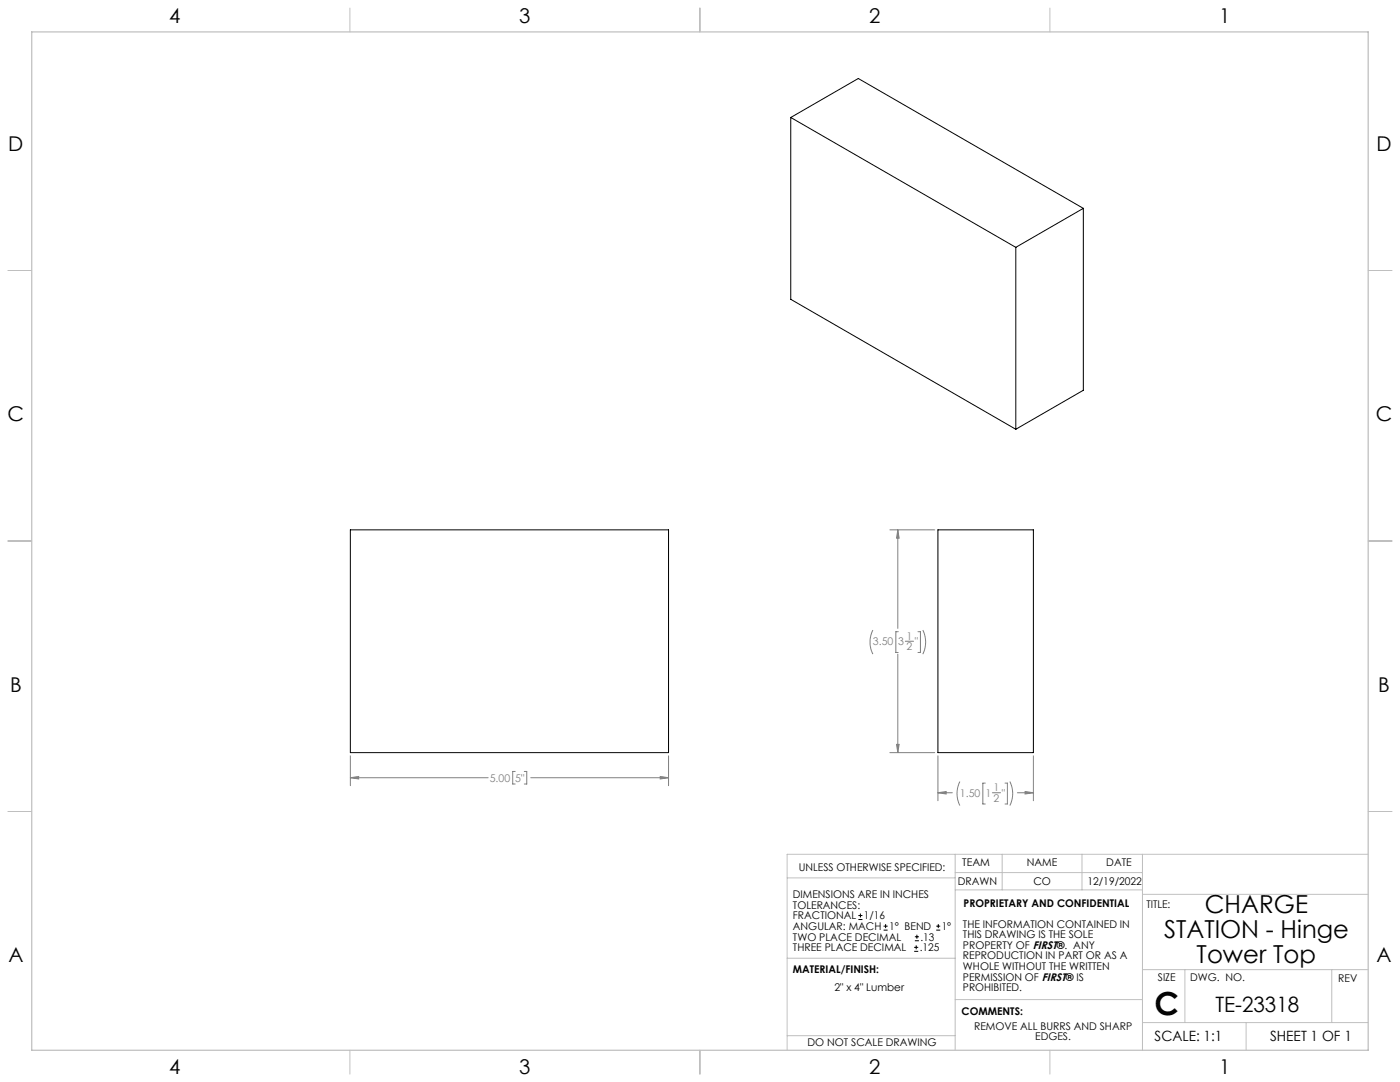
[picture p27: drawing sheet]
<svg xmlns="http://www.w3.org/2000/svg" width="559mm" height="432mm" viewBox="0 0 559 432" stroke-linecap="round" stroke-linejoin="round" font-family="sans-serif">
<defs><g id="words">
<text font-size="12.7" x="460.9" y="405.2">C</text>
<g font-size="9.9">
<text x="480.9" y="364.5">CHARGE</text>
<text x="464.6" y="374.3">STATION - Hinge</text>
<text x="477.6" y="384.2">Tower Top</text>
</g>
<text font-size="8.5" x="485.1" y="404">TE-23318</text>
<g font-size="8.1">
<text x="67.6" y="9.3">4</text>
<text x="207.3" y="9.3">3</text>
<text x="347" y="9.3">2</text>
<text x="486.7" y="9.3">1</text>
<text x="3.3" y="60.1">D</text>
<text x="549.4" y="60.1">D</text>
<text x="3" y="168">C</text>
<text x="549.1" y="168">C</text>
<text x="4" y="276">B</text>
<text x="550.1" y="276">B</text>
<text x="3.3" y="383.9">A</text>
<text x="549.4" y="383.9">A</text>
<text x="67.6" y="428.4">4</text>
<text x="207.3" y="428.4">3</text>
<text x="347" y="428.4">2</text>
<text x="486.7" y="428.4">1</text>
</g>
<g font-size="5.6">
<text x="460.9" y="415.2">SCALE: 1:1</text>
<text x="507" y="415.2">SHEET 1 OF 1</text>
</g>
<g font-size="4.2" fill="#808080">
<text x="348.4" y="257.6">3.50</text>
<text x="358.6" y="257.6">3</text>
<text x="361.8" y="255.3">1</text>
<text x="365.1" y="257.6">&quot;</text>
<text x="361.8" y="259.5">2</text>
<text x="195.5" y="312">5.00</text>
<text x="205.6" y="312">5&quot;</text>
<text x="396.6" y="315.7">1</text>
<text x="383.1" y="318">1.50</text>
<text x="393.3" y="318">1</text>
<text x="396.6" y="319.9">2</text>
<text x="399.8" y="318">&quot;</text>
</g>
<g font-size="4.2">
<text x="318.8" y="347.7">UNLESS OTHERWISE SPECIFIED:</text>
<text x="384.1" y="345.5">TEAM</text>
<text x="409.9" y="345.7">NAME</text>
<text x="441.6" y="345.7">DATE</text>
<text x="382.3" y="353.3">DRAWN</text>
<text x="412.5" y="353.3">CO</text>
<text x="434" y="353.3">12/19/2022</text>
<text x="316.5" y="358.5">DIMENSIONS ARE IN INCHES</text>
<text x="316.5" y="362.7">TOLERANCES:</text>
<text x="384.6" y="361.9">PROPRIETARY AND CONFIDENTIAL</text>
<text x="457.6" y="362.3">TITLE:</text>
<text x="316.5" y="371.2">ANGULAR: MACH</text>
<text x="316.5" y="366.9">FRACTIONAL</text>
<text x="344.8" y="366.9">1/16</text>
<text x="354.9" y="371.2">1° BEND</text>
<text x="375.9" y="371.2">1°</text>
<text x="384.4" y="370.2">THE INFORMATION CONTAINED IN</text>
<text x="316.5" y="375.4">TWO PLACE DECIMAL</text>
<text x="367.4" y="375.4">.13</text>
<text x="384.4" y="374.4">THIS DRAWING IS THE SOLE</text>
<text x="316.5" y="379.6">THREE PLACE DECIMAL</text>
<text x="367.1" y="379.6">.125</text>
<text x="384.4" y="378.6">PROPERTY OF FIRST®. ANY</text>
<text x="384.4" y="382.9">REPRODUCTION IN PART OR AS A</text>
<text x="316.5" y="388.4">MATERIAL/FINISH:</text>
<text x="384.4" y="387.1">WHOLE WITHOUT THE WRITTEN</text>
<text x="333.1" y="395.6">2&quot; x 4&quot; Lumber</text>
<text x="384.4" y="391.3">PERMISSION OF FIRST® IS</text>
<text x="384.4" y="395.6">PROHIBITED.</text>
<text x="462.2" y="391.3">SIZE</text>
<text x="475.1" y="391.3">DWG. NO.</text>
<text x="534.1" y="391.8">REV</text>
<text x="383.8" y="405.1">COMMENTS:</text>
<text x="388.8" y="410.9">REMOVE ALL BURRS AND SHARP</text>
<text x="322.3" y="417.6">DO NOT SCALE DRAWING</text>
<text x="413.2" y="415.2">EDGES.</text>
</g>
</g></defs>
<g fill="none" stroke="#c0c0c0" stroke-width=".4">
<path d="M139.7 3.2v9.5M279.4 3.2v9.5M419.1 3.2v9.5M3.1 107.9h9.6M546.1 107.9h9.5M3.1 215.9h9.6M546.1 215.9h9.5M3.1 323.8h9.6M546.1 323.8h9.5M314.2 350.3h67M381.2 340.9v78.2M381.2 355.1h74.8"/>
<path d="M381.2 348.2h74.8M400 340.9v14.2M431.9 340.9v14.2M456 340.9v78.2M456 356.9h90.1M546.1 340.9h-231.9v78.2M314.2 382.4h67.2M381.2 398.9h74.8M456 387h90.1M472.9 387v21.1M531.6 387v21.1M139.7 419.1v9.6"/>
<path d="M279.4 419.1v9.6M314.2 413.3h67M419.1 419.1v9.6M456 408.1h90.1M497.4 408.1v11"/>
</g>
<path d="M12.7 12.7h533.4v406.4h-533.4z" fill="none" stroke="#c0c0c0" stroke-width=".5"/>
<path d="M315.6 46.9l89.8 51.8M315.6 46.9l27-15.6 89.8 51.8M315.6 46.9v72.6l89.8 51.8M405.4 98.7v72.6M432.4 83.1l-27 15.6M432.4 83.1v72.7l-27 15.5M139.8 211.5h127v88.9h-127zM374.4 211.5h38.1v88.9h-38.1z" fill="none" stroke="#000" stroke-width=".4"/>
<g fill="none" stroke="#808080" stroke-width=".4">
<path d="M355.2 211.5h17.9M358.4 211.5l.5 3.3h-1zM358.4 211.5v39.3M348.4 251.5a10.7 10.7 0 0 0 0 9.6M358.5 252.1h-.9v8.3h.9M361.4 255.9h3.2M366.4 252.1h1v8.3h-1M368.3 251.5a10.7 10.7 0 0 1 0 9.6M358.4 261.1v39.3M357.9 297.1h1l-.5 3.3zM139.8 310.4l3.4-.5v1zM139.8 301.6v11.9"/>
<path d="M139.8 310.4h55M205.6 307.9h-1v5h1M209.3 307.9h1v5h-1M211.8 310.4h55M263.5 309.9l3.3 .5-3.3 .5zM266.8 301.6v11.9M355.2 300.4h17.9M374.4 316.4l3.2-.5v1zM374.4 316.4h5.7M374.4 301.6v17.9M383.1 311.9a10.7 10.7 0 0 0 0 9.6M393.3 312.5h-1v8.4h1"/>
<path d="M396.1 316.4h3.2M401.1 312.5h1v8.4h-1M403.1 311.9a10.7 10.7 0 0 1 0 9.6M406.1 316.4h6.4M409.2 315.9l3.3 .5-3.3 .5zM412.5 301.6v17.9"/>
</g>
<path d="M139.8 310.4l3.4-.5v1zM263.5 309.9l3.3 .5-3.3 .5zM374.4 316.4l3.2-.5v1zM409.2 315.9l3.3 .5-3.3 .5zM357.9 297.1h1l-.5 3.3zM358.4 211.5l.5 3.3h-1z" fill="#808080"/>
<g fill="none" stroke="#000" stroke-width=".4">
<path d="M342.6 367h1.6M342.6 365.4h1.6M343.4 364.6v1.5M352.7 371.2h1.6M352.7 369.6h1.6M353.5 368.8v1.6M364.9 379.7h1.6M364.9 378.1h1.6M365.2 375.4h1.6M365.2 373.8h1.6M365.7 377.3v1.5M366 373v1.6"/>
<path d="M373.7 371.2h1.6M373.7 369.6h1.6M374.5 368.8v1.6"/>
</g>
<use href="#words"/>
</svg>
